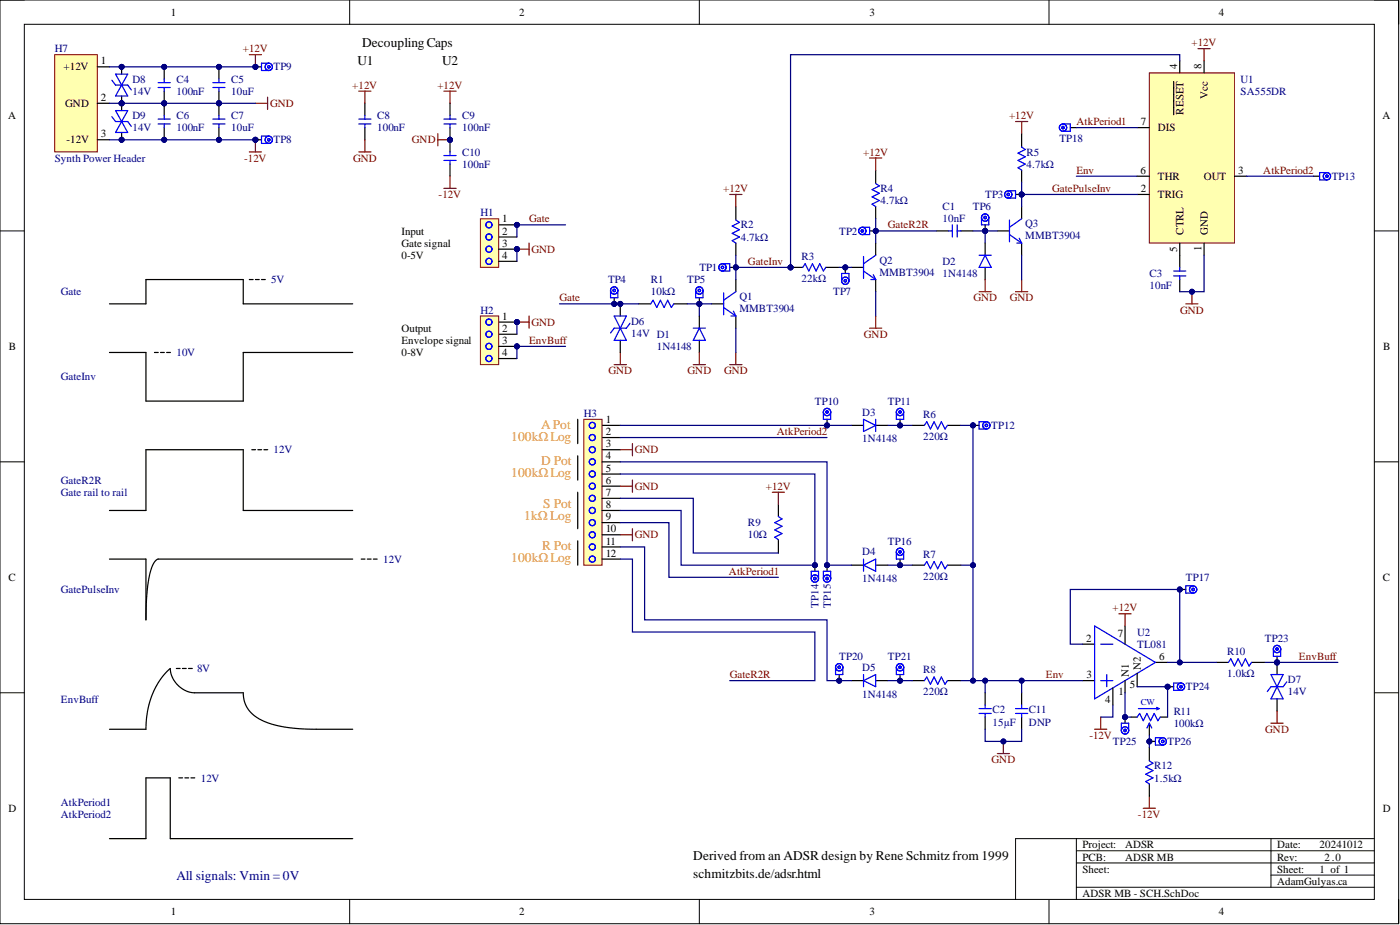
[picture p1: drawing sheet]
<svg xmlns="http://www.w3.org/2000/svg" width="292mm" height="193mm" viewBox="0 0 292 193" stroke-linecap="round" stroke-linejoin="round" font-family="sans-serif">
<defs><g id="words">
<g font-size="2.8">
<text x="75.5" y="9.8">DecouplingCaps</text>
<text x="74.6" y="13.6">U1</text>
<text x="92.3" y="13.6">U2</text>
<text x="144.6" y="179.4">Derived from an ADSR design by Rene Schmitz from 1999</text>
<text x="144.6" y="183.2">schmitzbits.de/adsr.html</text>
</g>
<g font-size="2.8" fill="#f90">
<text x="112.9" y="89.4">APot</text>
<text x="106.7" y="92">100kΩLog</text>
<text x="106.7" y="99.6">100kΩLog</text>
<text x="112.9" y="97">D Pot</text>
<text x="113.3" y="105.9">S Pot</text>
<text x="109.4" y="108.4">1kΩLog</text>
<text x="106.7" y="117.3">100kΩLog</text>
<text x="113.1" y="114.8">R Pot</text>
</g>
<text font-size="2.8" fill="#000080" x="36.8" y="183.5">All signals: Vmin = 0V</text>
<g font-size="2.3">
<text x="35.6" y="3.3">1</text>
<text x="108.4" y="3.3">2</text>
<text x="181.4" y="3.3">3</text>
<text x="254.3" y="3.3">4</text>
<text x="13.3" y="14.7">+12V</text>
<text x="21.1" y="13.4">1</text>
<text x="245.6" y="14.5" transform="rotate(-90 245.6 14.5)">4</text>
<text x="250.7" y="14.5" transform="rotate(-90 250.7 14.5)">8</text>
<text x="13.6" y="22.3">GND</text>
<text x="21.1" y="21">2</text>
<text x="246.9" y="23.9" transform="rotate(-90 246.9 23.9)">RESET</text>
<text x="252" y="20.6" transform="rotate(-90 252 20.6)">Vcc</text>
<text x="1.7" y="24.8">A</text>
<text x="13.9" y="29.9">-12V</text>
<text x="21.1" y="28.7">3</text>
<text x="238" y="26.1">7</text>
<text x="241.6" y="27.4">DIS</text>
<text x="288.4" y="24.8">A</text>
<text x="237.9" y="36.3">6</text>
<text x="238" y="40.1">2</text>
<text x="241.6" y="41.3">TRIG</text>
<text x="241.6" y="37.5">THR</text>
<text x="251.1" y="37.5">OUT</text>
<text x="258.3" y="36.3">3</text>
<text x="104.8" y="46.4">1</text>
<text x="83.7" y="48.9">Input</text>
<text x="83.7" y="51.5">Gate signal</text>
<text x="104.8" y="48.9">2</text>
<text x="104.8" y="51.5">3</text>
<text x="245.6" y="52.5" transform="rotate(-90 245.6 52.5)">5</text>
<text x="246.9" y="48.9" transform="rotate(-90 246.9 48.9)">CTRL</text>
<text x="250.7" y="52.3" transform="rotate(-90 250.7 52.3)">1</text>
<text x="252" y="48.9" transform="rotate(-90 252 48.9)">GND</text>
<text x="83.7" y="54">0-5V</text>
<text x="104.8" y="54">4</text>
<text x="83.7" y="69.2">Output</text>
<text x="83.7" y="71.8">Envelope signal</text>
<text x="104.8" y="66.7">1</text>
<text x="104.8" y="69.2">2</text>
<text x="104.8" y="71.8">3</text>
<text x="1.9" y="73">B</text>
<text x="83.7" y="74.3">0-8V</text>
<text x="104.8" y="74.3">4</text>
<text x="288.6" y="73">B</text>
<text x="126.4" y="88.2">1</text>
<text x="126.4" y="90.8">2</text>
<text x="126.4" y="93.3">3</text>
<text x="126.4" y="95.8">4</text>
<text x="126.4" y="98.4">5</text>
<text x="126.4" y="100.9">6</text>
<text x="126.4" y="103.5">7</text>
<text x="126.4" y="106">8</text>
<text x="126.4" y="108.5">9</text>
<text x="126.4" y="111.1">10</text>
<text x="126.4" y="113.6">11</text>
<text x="126.4" y="116.1">12</text>
<text x="1.8" y="121.2">C</text>
<text x="288.5" y="121.2">C</text>
<text x="226.6" y="133.9">2</text>
<text x="233.2" y="132.9">7</text>
<text x="241.8" y="137.7">6</text>
<text x="226.7" y="141.5">3</text>
<text x="235.5" y="141.2" transform="rotate(-90 235.5 141.2)">N1</text>
<text x="235.7" y="143.5">5</text>
<text x="238" y="139.7" transform="rotate(-90 238 139.7)">N2</text>
<text x="230.6" y="146.6">4</text>
<text x="233.4" y="145">1</text>
<text x="1.8" y="169.4">D</text>
<text x="288.5" y="169.4">D</text>
<text x="225.8" y="177">Project:</text>
<text x="225.8" y="179.5">PCB:</text>
<text x="234.7" y="177">ADSR</text>
<text x="234.7" y="179.5">ADSR MB</text>
<text x="266.4" y="177">Date:</text>
<text x="266.4" y="179.5">Rev:</text>
<text x="275.3" y="177">20241012</text>
<text x="276.3" y="179.5">2.0</text>
<text x="225.8" y="182.1">Sheet:</text>
<text x="266.4" y="182.1">Sheet:</text>
<text x="266.4" y="184.6">AdamGulyas.ca</text>
<text x="275.3" y="182.1">1 of 1</text>
<text x="35.6" y="190.9">1</text>
<text x="108.4" y="190.9">2</text>
<text x="181.4" y="190.9">3</text>
<text x="225.8" y="187.1">ADSR MB - SCH.SchDoc</text>
<text x="254.3" y="190.9">4</text>
</g>
<g font-size="2.3" fill="#000080">
<text x="11.4" y="10.9">H7</text>
<text x="27.7" y="17.2">D8</text>
<text x="36.8" y="17.2">C4</text>
<text x="48.2" y="17.2">C5</text>
<text x="57.1" y="14.7">TP9</text>
<text x="258.8" y="17.2">U1</text>
<text x="27.7" y="19.8">14V</text>
<text x="36.8" y="19.8">100nF</text>
<text x="48.2" y="19.8">10uF</text>
<text x="258.8" y="19.8">SA555DR</text>
<text x="27.7" y="24.8">D9</text>
<text x="27.7" y="27.4">14V</text>
<text x="36.8" y="24.8">C6</text>
<text x="36.8" y="27.4">100nF</text>
<text x="48.2" y="24.8">C7</text>
<text x="48.2" y="27.4">10uF</text>
<text x="57.1" y="29.9">TP8</text>
<text x="78.7" y="24.8">C8</text>
<text x="78.7" y="27.4">100nF</text>
<text x="96.4" y="24.8">C9</text>
<text x="96.4" y="27.4">100nF</text>
<text x="221" y="29.7">TP18</text>
<text x="11.4" y="33.7">Synth Power Header</text>
<text x="96.4" y="32.5">C10</text>
<text x="96.4" y="35">100nF</text>
<text x="214.2" y="32.5">R5</text>
<text x="214.2" y="35">4.7kΩ</text>
<text x="183.7" y="40.1">R4</text>
<text x="205.5" y="41.3">TP3</text>
<text x="277.9" y="37.5">TP13</text>
<text x="100.2" y="45.1">H1</text>
<text x="154.5" y="47.7">R2</text>
<text x="183.7" y="42.6">4.7kΩ</text>
<text x="196.7" y="43.9">C1</text>
<text x="196.7" y="46.4">10nF</text>
<text x="203" y="43.9">TP6</text>
<text x="213.9" y="47.4">Q3</text>
<text x="154.5" y="50.2">4.7kΩ</text>
<text x="175.1" y="48.9">TP2</text>
<text x="213.9" y="49.9">MMBT3904</text>
<text x="56.6" y="59.1">5V</text>
<text x="126.9" y="59.1">TP4</text>
<text x="135.8" y="59.1">R1</text>
<text x="143.4" y="59.1">TP5</text>
<text x="145.9" y="56.5">TP1</text>
<text x="167.2" y="54.3">R3</text>
<text x="167.2" y="58.8">22kΩ</text>
<text x="183.5" y="55">Q2</text>
<text x="183.5" y="57.6">MMBT3904</text>
<text x="196.7" y="55.3">D2</text>
<text x="196.7" y="57.8">1N4148</text>
<text x="239.8" y="57.8">C3</text>
<text x="12.7" y="61.6">Gate</text>
<text x="100.2" y="65.4">H2</text>
<text x="135.8" y="61.6">10kΩ</text>
<text x="154.3" y="62.6">Q1</text>
<text x="154.3" y="65.2">MMBT3904</text>
<text x="173.8" y="61.6">TP7</text>
<text x="239.8" y="60.3">10nF</text>
<text x="131.7" y="67.7">D6</text>
<text x="131.7" y="70.2">14V D1</text>
<text x="36.8" y="74.3">10V</text>
<text x="137" y="73">1N4148</text>
<text x="12.7" y="79.4">GateInv</text>
<text x="121.8" y="87">H3</text>
<text x="170" y="84.4">TP10</text>
<text x="179.9" y="86.7">D3</text>
<text x="185.2" y="84.4">TP11</text>
<text x="192.6" y="87.2">R6</text>
<text x="206.8" y="89.5">TP12</text>
<text x="57.1" y="94.6">12V</text>
<text x="179.9" y="92.3">1N4148</text>
<text x="192.6" y="91.8">220Ω</text>
<text x="12.7" y="100.9">GateR2R</text>
<text x="12.7" y="103.5">Gate rail to rail</text>
<text x="156.1" y="109.8">R9</text>
<text x="156.1" y="112.3">10Ω</text>
<text x="185.2" y="113.6">TP16</text>
<text x="79.9" y="117.4">12V</text>
<text x="179.9" y="115.9">D4</text>
<text x="192.6" y="116.4">R7</text>
<text x="12.7" y="123.7">GatePulseInv</text>
<text x="179.9" y="121.5">1N4148</text>
<text x="192.6" y="120.9">220Ω</text>
<text x="247.4" y="121.2">TP17</text>
<text x="170.8" y="126.8" transform="rotate(-90 170.8 126.8)">TP14</text>
<text x="173.3" y="126.8" transform="rotate(-90 173.3 126.8)">TP15</text>
<text x="175.1" y="137.7">TP20</text>
<text x="185.2" y="137.7">TP21</text>
<text x="237.3" y="132.6">U2</text>
<text x="237.3" y="135.1">TL081</text>
<text x="256" y="136.7">R10</text>
<text x="263.9" y="133.9">TP23</text>
<text x="41.1" y="140.2">8V</text>
<text x="179.9" y="140">D5</text>
<text x="192.6" y="140.5">R8</text>
<text x="256" y="141.2">1.0kΩ</text>
<text x="268.7" y="142.5">D7</text>
<text x="12.7" y="146.6">EnvBuff</text>
<text x="179.9" y="145.5">1N4148</text>
<text x="192.6" y="145">220Ω</text>
<text x="207.1" y="148.8">C2</text>
<text x="214.7" y="148.8">C11</text>
<text x="244.9" y="149.1">R11</text>
<text x="247.4" y="144">TP24</text>
<text x="268.7" y="145">14V</text>
<text x="207.1" y="151.4">15µF</text>
<text x="214.7" y="151.4">DNP</text>
<text x="232.2" y="155.4">TP25</text>
<text x="243.6" y="155.4">TP26</text>
<text x="244.9" y="151.6">100kΩ</text>
<text x="240.8" y="160.5">R12</text>
<text x="41.9" y="163">12V</text>
<text x="240.8" y="163">1.5kΩ</text>
<text x="12.7" y="168.1">AtkPeriod1</text>
<text x="12.7" y="170.6">AtkPeriod2</text>
</g>
<g font-size="2.3" fill="#800000">
<text x="50.7" y="10.9">+12V</text>
<text x="248.6" y="9.6">+12V</text>
<text x="56.3" y="22.3">GND</text>
<text x="73.5" y="18.5">+12V</text>
<text x="91.3" y="18.5">+12V</text>
<text x="85.9" y="29.9">GND</text>
<text x="210.5" y="24.8">+12V</text>
<text x="224.6" y="26.1">AtkPeriod1</text>
<text x="50.9" y="33.7">-12V</text>
<text x="73.7" y="33.7">GND</text>
<text x="180.1" y="32.5">+12V</text>
<text x="91.5" y="41.3">-12V</text>
<text x="150.9" y="40.1">+12V</text>
<text x="219.5" y="40.1">GatePulseInv</text>
<text x="224.6" y="36.3">Env</text>
<text x="263.6" y="36.3">AtkPeriod2</text>
<text x="110.4" y="46.4">Gate</text>
<text x="185.2" y="47.7">GateR2R</text>
<text x="110.9" y="52.7">GND</text>
<text x="156.1" y="55.3">GateInv</text>
<text x="116.7" y="62.9">Gate</text>
<text x="203.1" y="62.9">GND</text>
<text x="210.7" y="62.9">GND</text>
<text x="246.2" y="65.4">GND</text>
<text x="110.4" y="71.8">EnvBuff</text>
<text x="110.9" y="68">GND</text>
<text x="180.3" y="70.5">GND</text>
<text x="127" y="78.1">GND</text>
<text x="143.5" y="78.1">GND</text>
<text x="151.1" y="78.1">GND</text>
<text x="132.5" y="94.6">GND</text>
<text x="162.1" y="90.8">AtkPeriod2</text>
<text x="132.5" y="102.2">GND</text>
<text x="159.8" y="102.2">+12V</text>
<text x="132.5" y="112.3">GND</text>
<text x="152.1" y="119.9">AtkPeriod1</text>
<text x="232.1" y="127.5">+12V</text>
<text x="271" y="137.7">EnvBuff</text>
<text x="152.3" y="141.5">GateR2R</text>
<text x="218.2" y="141.5">Env</text>
<text x="227.3" y="154.2">-12V</text>
<text x="264" y="152.9">GND</text>
<text x="206.9" y="159.2">GND</text>
<text x="237.4" y="170.6">-12V</text>
</g>
<text font-size="1.9" fill="#00f" x="238" y="147.1">CW</text>
</g></defs>
<g fill="none" stroke="#000" stroke-width=".21">
<path d="M0 0h291.8v192.7h-291.8zM0 0h5.1M73 0v5.1M145.9 0v5.1M218.9 0v5.1M286.7 0h5.1v5.1M5.1 5.1h281.6v182.5h-281.6zM0 48.2h5.1M286.7 48.2h5.1M0 96.4h5.1M286.7 96.4h5.1M0 144.5h5.1"/>
<path d="M286.7 144.5h5.1M224.6 177.5h62.1M224.6 175v12.6M265.2 175v10.1M286.7 175h-74.8v12.6M73 187.6v5.1M145.9 187.6v5.1M218.9 187.6v5.1M224.6 180h62.1M224.6 185.1h62.1M265.2 182.6h21.5M291.8 187.6v5.1"/>
</g>
<path d="M153.5 43.1v2.8M153.5 50.7v2.5M153.5 58.3v2.6M133.2 63.4h2.6M140.6 63.4h2.8M145.9 65.9v2.6M145.9 71v2.5M148.4 63.4h2.6M153.5 65.9v2.6" fill="none" stroke="#000" stroke-width=".25"/>
<path d="M153.5 45.9l.8 .5-1.5 .8 1.5 .7-1.5 .8 1.5 .7-1.5 .8 .7 .5M135.8 63.4l.5-.8 .7 1.5 .8-1.5 .8 1.5 .7-1.5 .8 1.5 .5-.7M144.6 68.5h2.6M145.9 68.5l1.3 2.5h-2.6zM151 64.1l2.5 1.8M151 61.1v4.6M152.5 65.9h1M153 64.9l.5 1M153.5 60.9l-2.5 1.7" fill="none" stroke="#00f" stroke-width=".25"/>
<path d="M152.3 40.6h2.5M153.5 40.6v2.5M144.6 76.1h2.6M145.9 73.5v2.6M152.3 76.1h2.5M153.5 73.5v2.6" fill="none" stroke="#800000" stroke-width=".25"/>
<circle cx="153.5" cy="55.8" r=".51" fill="#000080"/>
<circle cx="153.5" cy="55.8" r=".51" fill="none" stroke="#000080" stroke-width=".21"/>
<circle cx="150.7" cy="55.8" r=".25" fill="none" stroke="#00f" stroke-width=".25"/>
<path d="M152.3 55.8h1.2" fill="none" stroke="#000" stroke-width=".25"/>
<circle cx="153.5" cy="55.8" r=".51" fill="#000080"/>
<circle cx="153.5" cy="55.8" r=".51" fill="none" stroke="#000080" stroke-width=".21"/>
<g fill="none" stroke="#00f" stroke-width=".25">
<path d="M150.7 55h1.6v1.5h-1.6"/>
<circle cx="150.7" cy="55.8" r=".76"/>
</g>
<circle cx="164.9" cy="55.8" r=".51" fill="#000080"/>
<circle cx="164.9" cy="55.8" r=".51" fill="none" stroke="#000080" stroke-width=".21"/>
<path d="M164.9 55.8h2.6M172.3 55.8h2.8" fill="none" stroke="#000" stroke-width=".25"/>
<circle cx="164.9" cy="55.8" r=".51" fill="#000080"/>
<circle cx="164.9" cy="55.8" r=".51" fill="none" stroke="#000080" stroke-width=".21"/>
<g fill="none" stroke="#00f" stroke-width=".25">
<path d="M182.7 38.3l.8 .5-1.6 .8 1.6 .7-1.6 .8 1.6 .7-1.6 .8 .8 .5M213.2 30.7l.7 .5-1.5 .7 1.5 .8-1.5 .8 1.5 .7-1.5 .8 .8 .5M167.5 55.8l.5-.8 .7 1.5 .8-1.5 .8 1.5 .7-1.5 .8 1.5 .5-.7M180.2 56.5l2.5 1.8M180.2 53.5v4.6M181.7 58.3h1M182.2 57.3l.5 1M182.7 53.2l-2.5 1.8M197.9 48.2h.8M198.7 46.9v2.5M199.7 46.9v2.5M199.7 48.2h.8"/>
<path d="M204.3 53.2h2.5M205.5 53.2l1.3 2.6h-2.5zM210.6 48.9l2.6 1.8M210.6 45.9v4.6M212.1 50.7h1.1M212.6 49.7l.6 1M213.2 45.6l-2.6 1.8"/>
</g>
<g fill="none" stroke="#000" stroke-width=".25">
<path d="M182.7 35.5v2.8M213.2 27.9v2.8M213.2 35.5v2.5M177.6 55.8h2.6M182.7 43.1v2.5M182.7 50.7v2.5M182.7 58.3v2.6M195.4 48.2h2.5M200.5 48.2h2.5M205.5 50.7v2.5M205.5 55.8v2.5M208.1 48.2h2.5"/>
<path d="M213.2 43.1v2.5M213.2 50.7v2.5"/>
</g>
<path d="M181.4 33h2.6M182.7 33v2.5M211.9 25.4h2.5M213.2 25.4v2.5M205.5 58.3v2.6M213.2 58.3v2.6M181.4 68.5h2.6M182.7 65.9v2.6M204.3 60.9h2.5M211.9 60.9h2.5" fill="none" stroke="#800000" stroke-width=".25"/>
<path d="M239.8 15.2h17.8v35.5h-17.8z" fill-rule="evenodd" fill="#ffffb0"/>
<path d="M239.8 15.2h17.8v35.5h-17.8z" fill="none" stroke="#800000" stroke-width=".21"/>
<path d="M244.9 17v6.9M246.1 12.7v2.5M251.2 12.7v2.5M237.3 36.8h2.5M237.3 26.6h2.5M257.6 36.8h2.5M237.3 40.6h2.5M246.1 50.7v2.5M251.2 50.7v2.5" fill="none" stroke="#000" stroke-width=".25"/>
<circle cx="182.7" cy="48.2" r=".51" fill="#000080"/>
<circle cx="182.7" cy="48.2" r=".51" fill="none" stroke="#000080" stroke-width=".21"/>
<g fill="none" stroke="#00f" stroke-width=".25">
<circle cx="179.9" cy="48.2" r=".25"/>
<circle cx="179.9" cy="48.2" r=".26"/>
</g>
<path d="M181.4 48.2h1.3" fill="none" stroke="#000" stroke-width=".25"/>
<circle cx="182.7" cy="48.2" r=".51" fill="#000080"/>
<circle cx="182.7" cy="48.2" r=".51" fill="none" stroke="#000080" stroke-width=".21"/>
<g fill="none" stroke="#00f" stroke-width=".25">
<path d="M179.9 47.4h1.5v1.5h-1.5"/>
<circle cx="179.9" cy="48.2" r=".76"/>
</g>
<circle cx="213.2" cy="40.6" r=".51" fill="#000080"/>
<circle cx="213.2" cy="40.6" r=".51" fill="none" stroke="#000080" stroke-width=".21"/>
<g fill="none" stroke="#00f" stroke-width=".25">
<circle cx="210.4" cy="40.6" r=".25"/>
<circle cx="210.4" cy="40.6" r=".26"/>
</g>
<path d="M211.9 40.6h1.3" fill="none" stroke="#000" stroke-width=".25"/>
<circle cx="213.2" cy="40.6" r=".51" fill="#000080"/>
<circle cx="213.2" cy="40.6" r=".51" fill="none" stroke="#000080" stroke-width=".21"/>
<g fill="none" stroke="#00f" stroke-width=".25">
<path d="M210.4 39.8h1.5v1.5h-1.5"/>
<circle cx="210.4" cy="40.6" r=".76"/>
</g>
<circle cx="205.5" cy="48.2" r=".51" fill="#000080"/>
<circle cx="205.5" cy="48.2" r=".51" fill="none" stroke="#000080" stroke-width=".21"/>
<g fill="none" stroke="#00f" stroke-width=".25">
<circle cx="205.5" cy="45.4" r=".25"/>
<circle cx="205.5" cy="45.4" r=".26"/>
</g>
<path d="M205.5 46.9v1.3" fill="none" stroke="#000" stroke-width=".25"/>
<circle cx="205.5" cy="48.2" r=".51" fill="#000080"/>
<circle cx="205.5" cy="48.2" r=".51" fill="none" stroke="#000080" stroke-width=".21"/>
<g fill="none" stroke="#00f" stroke-width=".25">
<path d="M204.8 45.4v1.5h1.5v-1.5"/>
<circle cx="205.5" cy="45.4" r=".76"/>
</g>
<circle cx="176.4" cy="55.8" r=".51" fill="#000080"/>
<circle cx="176.4" cy="55.8" r=".51" fill="none" stroke="#000080" stroke-width=".21"/>
<g fill="none" stroke="#00f" stroke-width=".25">
<circle cx="176.4" cy="58.6" r=".25"/>
<circle cx="176.4" cy="58.6" r=".26"/>
</g>
<path d="M176.4 55.8v1.2" fill="none" stroke="#000" stroke-width=".25"/>
<circle cx="176.4" cy="55.8" r=".51" fill="#000080"/>
<circle cx="176.4" cy="55.8" r=".51" fill="none" stroke="#000080" stroke-width=".21"/>
<g fill="none" stroke="#00f" stroke-width=".25">
<path d="M175.6 58.6v-1.6h1.5v1.6"/>
<circle cx="176.4" cy="58.6" r=".76"/>
</g>
<circle cx="145.9" cy="63.4" r=".51" fill="#000080"/>
<circle cx="145.9" cy="63.4" r=".51" fill="none" stroke="#000080" stroke-width=".21"/>
<circle cx="145.9" cy="60.6" r=".25" fill="none" stroke="#00f" stroke-width=".25"/>
<path d="M145.9 62.1v1.3" fill="none" stroke="#000" stroke-width=".25"/>
<circle cx="145.9" cy="63.4" r=".51" fill="#000080"/>
<circle cx="145.9" cy="63.4" r=".51" fill="none" stroke="#000080" stroke-width=".21"/>
<g fill="none" stroke="#00f" stroke-width=".25">
<path d="M145.2 60.6v1.5h1.5v-1.5"/>
<circle cx="145.9" cy="60.6" r=".76"/>
</g>
<circle cx="128.1" cy="63.4" r=".51" fill="#000080"/>
<circle cx="128.1" cy="63.4" r=".51" fill="none" stroke="#000080" stroke-width=".21"/>
<circle cx="128.1" cy="60.6" r=".25" fill="none" stroke="#00f" stroke-width=".25"/>
<path d="M128.1 62.1v1.3" fill="none" stroke="#000" stroke-width=".25"/>
<circle cx="128.1" cy="63.4" r=".51" fill="#000080"/>
<circle cx="128.1" cy="63.4" r=".51" fill="none" stroke="#000080" stroke-width=".21"/>
<g fill="none" stroke="#00f" stroke-width=".25">
<path d="M244.9 57.6h2.5M244.9 56.5h2.5M246.1 55.8v.7M246.1 57.6v.7M127.4 60.6v1.5h1.5v-1.5"/>
<circle cx="128.1" cy="60.6" r=".76"/>
</g>
<path d="M250 10.1h2.5M251.2 10.1v2.6M247.4 63.4h2.6M248.7 60.9v2.5" fill="none" stroke="#800000" stroke-width=".25"/>
<path d="M246.1 53.2v2.6M246.1 58.3v2.6" fill="none" stroke="#000" stroke-width=".25"/>
<circle cx="248.7" cy="60.9" r=".51" fill="#000080"/>
<circle cx="248.7" cy="60.9" r=".51" fill="none" stroke="#000080" stroke-width=".21"/>
<g fill="none" stroke="#000" stroke-width=".25">
<path d="M177.6 88.7h2.6M182.7 88.7h2.5M190.3 88.7h2.6M197.7 88.7h2.8M177.6 117.9h2.6M182.7 117.9h2.5M190.3 117.9h2.6M197.7 117.9h2.8M225.8 134.4h2.6M234.7 130.6v3.8M241.1 138.2h2.5M253.8 138.2h2.5"/>
<path d="M261.1 138.2h2.8M177.6 142h2.6M182.7 142h2.5M190.3 142h2.6M197.7 142h2.8M205.5 144.5v2.6M205.5 149.6v2.5M225.8 142h2.6M232.2 143.5v3.6M234.7 142v2.5M237.3 140.5v2.8"/>
</g>
<g fill="none" stroke="#00f" stroke-width=".25">
<path d="M180.2 87.5l2.5 1.2-2.5 1.3zM182.7 87.5v2.5M192.9 88.7l.5-.7 .7 1.5 .8-1.5 .7 1.5 .8-1.5 .8 1.5 .5-.8M180.2 116.6v2.6M180.2 117.9l2.5-1.3v2.6zM192.9 117.9l.5-.8 .7 1.6 .8-1.6 .7 1.6 .8-1.6 .8 1.6 .5-.8M228.4 130.6l12.7 7.6-12.7 7.6zM229.7 134.4h2.5M256.3 138.2l.5-.8 .8 1.5 .7-1.5 .8 1.5 .7-1.5 .8 1.5 .5-.7M180.2 140.7v2.6M180.2 142l2.5-1.3v2.6zM192.9 142l.5-.8 .7 1.6 .8-1.6 .7 1.6 .8-1.6 .8 1.6 .5-.8"/>
<path d="M204.3 148.8h2.5M204.3 147.8h2.5M205.5 147.1v.7M205.5 148.8v.8M229.7 142h2.5M230.9 140.7v2.6"/>
</g>
<path d="M233.5 128h2.5M234.7 128v2.6M208.1 157.2h2.5M209.4 154.7v2.5M228.4 152.1h2.5M229.7 149.6v2.5M265.2 150.9h2.5M266.4 148.3v2.6" fill="none" stroke="#800000" stroke-width=".25"/>
<circle cx="209.4" cy="154.7" r=".51" fill="#000080"/>
<circle cx="209.4" cy="154.7" r=".51" fill="none" stroke="#000080" stroke-width=".21"/>
<path d="M162.4 105.2v2.6M162.4 112.6v2.8M236 149.6h1.3M239.8 150.9v2.5M239.8 155.9v2.8M242.1 149.6h1.5M239.8 163.5v2.6" fill="none" stroke="#000" stroke-width=".25"/>
<path d="M162.4 107.8l.8 .5-1.6 .7 1.6 .8-1.6 .8 1.6 .7-1.6 .8 .8 .5M237.3 149.6l.5-.8 .7 1.6 .8-1.6 .8 1.6 .7-1.6 .8 1.6 .5-.8M237.5 147.8h4.3M239.3 151.9l.5-1 .5 1M239.8 158.7l.8 .5-1.6 .8 1.6 .8-1.6 .7 1.6 .8-1.6 .7 .8 .5M241.3 147.6l.5 .2M241.8 147.8l-.5 .3" fill="none" stroke="#00f" stroke-width=".25"/>
<path d="M161.1 102.7h2.6M162.4 102.7v2.5M238.5 168.6h2.6M239.8 166.1v2.5" fill="none" stroke="#800000" stroke-width=".25"/>
<circle cx="266.4" cy="138.2" r=".51" fill="#000080"/>
<circle cx="266.4" cy="138.2" r=".51" fill="none" stroke="#000080" stroke-width=".21"/>
<path d="M266.4 138.2v2.5M266.4 145.8v2.5" fill="none" stroke="#000" stroke-width=".25"/>
<circle cx="266.4" cy="138.2" r=".51" fill="#000080"/>
<circle cx="266.4" cy="138.2" r=".51" fill="none" stroke="#000080" stroke-width=".21"/>
<path d="M265.2 140.7h2.5l-2.5 5.1h2.5zM268.5 142.2l-.8 1.1h-2.5l-.8 1" fill="none" stroke="#00f" stroke-width=".25"/>
<path d="M128.1 76.1h2.6M129.4 73.5v2.6" fill="none" stroke="#800000" stroke-width=".25"/>
<circle cx="129.4" cy="63.4" r=".51" fill="#000080"/>
<circle cx="129.4" cy="63.4" r=".51" fill="none" stroke="#000080" stroke-width=".21"/>
<path d="M129.4 63.4v2.5M129.4 71v2.5" fill="none" stroke="#000" stroke-width=".25"/>
<circle cx="129.4" cy="63.4" r=".51" fill="#000080"/>
<circle cx="129.4" cy="63.4" r=".51" fill="none" stroke="#000080" stroke-width=".21"/>
<path d="M128.1 65.9h2.6l-2.6 5.1h2.6zM131.4 67.4l-.7 1.1h-2.6l-.7 1" fill="none" stroke="#00f" stroke-width=".25"/>
<path d="M11.4 11.4h8.9v20.3h-8.9z" fill-rule="evenodd" fill="#ffffb0"/>
<path d="M11.4 11.4h8.9v20.3h-8.9z" fill="none" stroke="#800000" stroke-width=".21"/>
<path d="M20.3 13.9h2.5M20.3 21.6h2.5M20.3 29.2h2.5" fill="none" stroke="#000" stroke-width=".25"/>
<circle cx="25.4" cy="21.6" r=".51" fill="#000080"/>
<circle cx="25.4" cy="21.6" r=".51" fill="none" stroke="#000080" stroke-width=".21"/>
<circle cx="25.4" cy="13.9" r=".51" fill="#000080"/>
<circle cx="25.4" cy="13.9" r=".51" fill="none" stroke="#000080" stroke-width=".21"/>
<path d="M25.4 20v1.6" fill="none" stroke="#000" stroke-width=".25"/>
<circle cx="25.4" cy="21.6" r=".51" fill="#000080"/>
<circle cx="25.4" cy="21.6" r=".51" fill="none" stroke="#000080" stroke-width=".21"/>
<path d="M25.4 13.9v1.6" fill="none" stroke="#000" stroke-width=".25"/>
<circle cx="25.4" cy="13.9" r=".51" fill="#000080"/>
<circle cx="25.4" cy="13.9" r=".51" fill="none" stroke="#000080" stroke-width=".21"/>
<path d="M23.3 16.7l.8 1h2.5l.8 1.1M24.1 15.5l2.5 4.5h-2.5l2.5-4.5z" fill="none" stroke="#00f" stroke-width=".25"/>
<circle cx="25.4" cy="29.2" r=".51" fill="#000080"/>
<circle cx="25.4" cy="29.2" r=".51" fill="none" stroke="#000080" stroke-width=".21"/>
<circle cx="25.4" cy="21.6" r=".51" fill="#000080"/>
<circle cx="25.4" cy="21.6" r=".51" fill="none" stroke="#000080" stroke-width=".21"/>
<path d="M25.4 27.6v1.6" fill="none" stroke="#000" stroke-width=".25"/>
<circle cx="25.4" cy="29.2" r=".51" fill="#000080"/>
<circle cx="25.4" cy="29.2" r=".51" fill="none" stroke="#000080" stroke-width=".21"/>
<path d="M25.4 21.6v1.5" fill="none" stroke="#000" stroke-width=".25"/>
<circle cx="25.4" cy="21.6" r=".51" fill="#000080"/>
<circle cx="25.4" cy="21.6" r=".51" fill="none" stroke="#000080" stroke-width=".21"/>
<path d="M23.3 24.3l.8 1.1h2.5l.8 1M24.1 23.1l2.5 4.5h-2.5l2.5-4.5z" fill="none" stroke="#00f" stroke-width=".25"/>
<path d="M52 11.4h2.6M53.3 11.4v2.5M53.3 21.6h2.5M55.8 20.3v2.5" fill="none" stroke="#800000" stroke-width=".25"/>
<circle cx="53.3" cy="13.9" r=".51" fill="#000080"/>
<circle cx="53.3" cy="13.9" r=".51" fill="none" stroke="#000080" stroke-width=".21"/>
<path d="M52 31.7h2.6M53.3 29.2v2.5" fill="none" stroke="#800000" stroke-width=".25"/>
<circle cx="53.3" cy="29.2" r=".51" fill="#000080"/>
<circle cx="53.3" cy="29.2" r=".51" fill="none" stroke="#000080" stroke-width=".21"/>
<circle cx="34.3" cy="21.6" r=".51" fill="#000080"/>
<circle cx="34.3" cy="21.6" r=".51" fill="none" stroke="#000080" stroke-width=".21"/>
<circle cx="34.3" cy="13.9" r=".51" fill="#000080"/>
<circle cx="34.3" cy="13.9" r=".51" fill="none" stroke="#000080" stroke-width=".21"/>
<path d="M34.3 19v2.6" fill="none" stroke="#000" stroke-width=".25"/>
<circle cx="34.3" cy="21.6" r=".51" fill="#000080"/>
<circle cx="34.3" cy="21.6" r=".51" fill="none" stroke="#000080" stroke-width=".21"/>
<path d="M34.3 13.9v2.6" fill="none" stroke="#000" stroke-width=".25"/>
<circle cx="34.3" cy="13.9" r=".51" fill="#000080"/>
<circle cx="34.3" cy="13.9" r=".51" fill="none" stroke="#000080" stroke-width=".21"/>
<path d="M33 18.3h2.5M33 17.2h2.5M34.3 16.5v.7M34.3 18.3v.7" fill="none" stroke="#00f" stroke-width=".25"/>
<circle cx="34.3" cy="29.2" r=".51" fill="#000080"/>
<circle cx="34.3" cy="29.2" r=".51" fill="none" stroke="#000080" stroke-width=".21"/>
<circle cx="34.3" cy="21.6" r=".51" fill="#000080"/>
<circle cx="34.3" cy="21.6" r=".51" fill="none" stroke="#000080" stroke-width=".21"/>
<path d="M34.3 26.6v2.6" fill="none" stroke="#000" stroke-width=".25"/>
<circle cx="34.3" cy="29.2" r=".51" fill="#000080"/>
<circle cx="34.3" cy="29.2" r=".51" fill="none" stroke="#000080" stroke-width=".21"/>
<path d="M34.3 21.6v2.5" fill="none" stroke="#000" stroke-width=".25"/>
<circle cx="34.3" cy="21.6" r=".51" fill="#000080"/>
<circle cx="34.3" cy="21.6" r=".51" fill="none" stroke="#000080" stroke-width=".21"/>
<path d="M33 25.9h2.5M33 24.8h2.5M34.3 24.1v.7M34.3 25.9v.7" fill="none" stroke="#00f" stroke-width=".25"/>
<circle cx="45.7" cy="21.6" r=".51" fill="#000080"/>
<circle cx="45.7" cy="21.6" r=".51" fill="none" stroke="#000080" stroke-width=".21"/>
<circle cx="45.7" cy="13.9" r=".51" fill="#000080"/>
<circle cx="45.7" cy="13.9" r=".51" fill="none" stroke="#000080" stroke-width=".21"/>
<path d="M45.7 19v2.6" fill="none" stroke="#000" stroke-width=".25"/>
<circle cx="45.7" cy="21.6" r=".51" fill="#000080"/>
<circle cx="45.7" cy="21.6" r=".51" fill="none" stroke="#000080" stroke-width=".21"/>
<path d="M45.7 13.9v2.6" fill="none" stroke="#000" stroke-width=".25"/>
<circle cx="45.7" cy="13.9" r=".51" fill="#000080"/>
<circle cx="45.7" cy="13.9" r=".51" fill="none" stroke="#000080" stroke-width=".21"/>
<path d="M44.4 18.3h2.5M44.4 17.2h2.5M45.7 16.5v.7M45.7 18.3v.7" fill="none" stroke="#00f" stroke-width=".25"/>
<circle cx="45.7" cy="29.2" r=".51" fill="#000080"/>
<circle cx="45.7" cy="29.2" r=".51" fill="none" stroke="#000080" stroke-width=".21"/>
<circle cx="45.7" cy="21.6" r=".51" fill="#000080"/>
<circle cx="45.7" cy="21.6" r=".51" fill="none" stroke="#000080" stroke-width=".21"/>
<path d="M45.7 26.6v2.6" fill="none" stroke="#000" stroke-width=".25"/>
<circle cx="45.7" cy="29.2" r=".51" fill="#000080"/>
<circle cx="45.7" cy="29.2" r=".51" fill="none" stroke="#000080" stroke-width=".21"/>
<path d="M45.7 21.6v2.5" fill="none" stroke="#000" stroke-width=".25"/>
<circle cx="45.7" cy="21.6" r=".51" fill="#000080"/>
<circle cx="45.7" cy="21.6" r=".51" fill="none" stroke="#000080" stroke-width=".21"/>
<path d="M44.4 25.9h2.5M44.4 24.8h2.5M45.7 24.1v.7M45.7 25.9v.7M74.9 25.9h2.5M74.9 24.8h2.5M76.1 24.1v.7M76.1 25.9v.7" fill="none" stroke="#00f" stroke-width=".25"/>
<path d="M76.1 21.6v2.5M76.1 26.6v2.6" fill="none" stroke="#000" stroke-width=".25"/>
<circle cx="93.9" cy="29.2" r=".51" fill="#000080"/>
<circle cx="93.9" cy="29.2" r=".51" fill="none" stroke="#000080" stroke-width=".21"/>
<path d="M93.9 26.6v2.6" fill="none" stroke="#000" stroke-width=".25"/>
<circle cx="93.9" cy="29.2" r=".51" fill="#000080"/>
<circle cx="93.9" cy="29.2" r=".51" fill="none" stroke="#000080" stroke-width=".21"/>
<path d="M93.9 21.6v2.5" fill="none" stroke="#000" stroke-width=".25"/>
<path d="M92.6 25.9h2.6M92.6 24.8h2.6M93.9 24.1v.7M93.9 25.9v.7" fill="none" stroke="#00f" stroke-width=".25"/>
<circle cx="93.9" cy="29.2" r=".51" fill="#000080"/>
<circle cx="93.9" cy="29.2" r=".51" fill="none" stroke="#000080" stroke-width=".21"/>
<path d="M93.9 29.2v2.5M93.9 34.2v2.6" fill="none" stroke="#000" stroke-width=".25"/>
<circle cx="93.9" cy="29.2" r=".51" fill="#000080"/>
<circle cx="93.9" cy="29.2" r=".51" fill="none" stroke="#000080" stroke-width=".21"/>
<path d="M92.6 33.5h2.6M92.6 32.5h2.6M93.9 31.7v.8M93.9 33.5v.7" fill="none" stroke="#00f" stroke-width=".25"/>
<path d="M74.9 19h2.5M76.1 19v2.6M92.6 19h2.6M93.9 19v2.6M74.9 31.7h2.5M76.1 29.2v2.5M91.4 27.9v2.5M91.4 29.2h2.5M92.6 39.3h2.6M93.9 36.8v2.5" fill="none" stroke="#800000" stroke-width=".25"/>
<circle cx="93.9" cy="29.2" r=".51" fill="#000080"/>
<circle cx="93.9" cy="29.2" r=".51" fill="none" stroke="#000080" stroke-width=".21"/>
<g fill="none" stroke="#00f" stroke-width=".25">
<path d="M221.8 25.9h1.5v1.5h-1.5M276.9 36h-1.6v1.5h1.6"/>
<circle cx="221.8" cy="26.6" r=".76"/>
<circle cx="221.8" cy="26.6" r=".25"/>
<circle cx="221.8" cy="26.6" r=".26"/>
<circle cx="276.9" cy="36.8" r=".76"/>
<circle cx="276.9" cy="36.8" r=".25"/>
<circle cx="276.9" cy="36.8" r=".26"/>
</g>
<path d="M223.3 26.6h1.3M274.1 36.8h1.2" fill="none" stroke="#000" stroke-width=".25"/>
<circle cx="203" cy="88.7" r=".51" fill="#000080"/>
<circle cx="203" cy="88.7" r=".51" fill="none" stroke="#000080" stroke-width=".21"/>
<g fill="none" stroke="#00f" stroke-width=".25">
<circle cx="205.8" cy="88.7" r=".25"/>
<circle cx="205.8" cy="88.7" r=".26"/>
</g>
<path d="M203 88.7h1.3" fill="none" stroke="#000" stroke-width=".25"/>
<circle cx="203" cy="88.7" r=".51" fill="#000080"/>
<circle cx="203" cy="88.7" r=".51" fill="none" stroke="#000080" stroke-width=".21"/>
<g fill="none" stroke="#00f" stroke-width=".25">
<path d="M205.8 88h-1.5v1.5h1.5"/>
<circle cx="205.8" cy="88.7" r=".76"/>
</g>
<circle cx="246.1" cy="123" r=".51" fill="#000080"/>
<circle cx="246.1" cy="123" r=".51" fill="none" stroke="#000080" stroke-width=".21"/>
<g fill="none" stroke="#00f" stroke-width=".25">
<circle cx="248.9" cy="123" r=".25"/>
<circle cx="248.9" cy="123" r=".26"/>
</g>
<path d="M246.1 123h1.3" fill="none" stroke="#000" stroke-width=".25"/>
<circle cx="246.1" cy="123" r=".51" fill="#000080"/>
<circle cx="246.1" cy="123" r=".51" fill="none" stroke="#000080" stroke-width=".21"/>
<g fill="none" stroke="#00f" stroke-width=".25">
<path d="M248.9 122.2h-1.5v1.5h1.5"/>
<circle cx="248.9" cy="123" r=".76"/>
</g>
<circle cx="53.3" cy="29.2" r=".51" fill="#000080"/>
<circle cx="53.3" cy="29.2" r=".51" fill="none" stroke="#000080" stroke-width=".21"/>
<circle cx="56.1" cy="29.2" r=".25" fill="none" stroke="#00f" stroke-width=".25"/>
<path d="M53.3 29.2h1.3" fill="none" stroke="#000" stroke-width=".25"/>
<circle cx="53.3" cy="29.2" r=".51" fill="#000080"/>
<circle cx="53.3" cy="29.2" r=".51" fill="none" stroke="#000080" stroke-width=".21"/>
<g fill="none" stroke="#00f" stroke-width=".25">
<path d="M56.1 28.4h-1.5v1.5h1.5"/>
<circle cx="56.1" cy="29.2" r=".76"/>
</g>
<circle cx="53.3" cy="13.9" r=".51" fill="#000080"/>
<circle cx="53.3" cy="13.9" r=".51" fill="none" stroke="#000080" stroke-width=".21"/>
<circle cx="56.1" cy="13.9" r=".25" fill="none" stroke="#00f" stroke-width=".25"/>
<path d="M53.3 13.9h1.3" fill="none" stroke="#000" stroke-width=".25"/>
<circle cx="53.3" cy="13.9" r=".51" fill="#000080"/>
<circle cx="53.3" cy="13.9" r=".51" fill="none" stroke="#000080" stroke-width=".21"/>
<g fill="none" stroke="#00f" stroke-width=".25">
<path d="M56.1 13.2h-1.5v1.5h1.5"/>
<circle cx="56.1" cy="13.9" r=".76"/>
</g>
<circle cx="172.6" cy="88.7" r=".51" fill="#000080"/>
<circle cx="172.6" cy="88.7" r=".51" fill="none" stroke="#000080" stroke-width=".21"/>
<circle cx="172.6" cy="86" r=".25" fill="none" stroke="#00f" stroke-width=".25"/>
<path d="M172.6 87.5v1.2" fill="none" stroke="#000" stroke-width=".25"/>
<circle cx="172.6" cy="88.7" r=".51" fill="#000080"/>
<circle cx="172.6" cy="88.7" r=".51" fill="none" stroke="#000080" stroke-width=".21"/>
<g fill="none" stroke="#00f" stroke-width=".25">
<path d="M171.8 86v1.5h1.5v-1.5"/>
<circle cx="172.6" cy="86" r=".76"/>
</g>
<circle cx="187.8" cy="88.7" r=".51" fill="#000080"/>
<circle cx="187.8" cy="88.7" r=".51" fill="none" stroke="#000080" stroke-width=".21"/>
<g fill="none" stroke="#00f" stroke-width=".25">
<circle cx="187.8" cy="86" r=".25"/>
<circle cx="187.8" cy="86" r=".26"/>
</g>
<path d="M187.8 87.5v1.2" fill="none" stroke="#000" stroke-width=".25"/>
<circle cx="187.8" cy="88.7" r=".51" fill="#000080"/>
<circle cx="187.8" cy="88.7" r=".51" fill="none" stroke="#000080" stroke-width=".21"/>
<g fill="none" stroke="#00f" stroke-width=".25">
<path d="M187 86v1.5h1.5v-1.5"/>
<circle cx="187.8" cy="86" r=".76"/>
</g>
<circle cx="170" cy="117.9" r=".51" fill="#000080"/>
<circle cx="170" cy="117.9" r=".51" fill="none" stroke="#000080" stroke-width=".21"/>
<circle cx="170" cy="120.7" r=".25" fill="none" stroke="#00f" stroke-width=".25"/>
<path d="M170 117.9v1.3" fill="none" stroke="#000" stroke-width=".25"/>
<circle cx="170" cy="117.9" r=".51" fill="#000080"/>
<circle cx="170" cy="117.9" r=".51" fill="none" stroke="#000080" stroke-width=".21"/>
<g fill="none" stroke="#00f" stroke-width=".25">
<path d="M169.3 120.7v-1.5h1.5v1.5"/>
<circle cx="170" cy="120.7" r=".76"/>
</g>
<circle cx="172.6" cy="117.9" r=".51" fill="#000080"/>
<circle cx="172.6" cy="117.9" r=".51" fill="none" stroke="#000080" stroke-width=".21"/>
<circle cx="172.6" cy="120.7" r=".25" fill="none" stroke="#00f" stroke-width=".25"/>
<path d="M172.6 117.9v1.3" fill="none" stroke="#000" stroke-width=".25"/>
<circle cx="172.6" cy="117.9" r=".51" fill="#000080"/>
<circle cx="172.6" cy="117.9" r=".51" fill="none" stroke="#000080" stroke-width=".21"/>
<g fill="none" stroke="#00f" stroke-width=".25">
<path d="M171.8 120.7v-1.5h1.5v1.5"/>
<circle cx="172.6" cy="120.7" r=".76"/>
</g>
<circle cx="187.8" cy="117.9" r=".51" fill="#000080"/>
<circle cx="187.8" cy="117.9" r=".51" fill="none" stroke="#000080" stroke-width=".21"/>
<g fill="none" stroke="#00f" stroke-width=".25">
<circle cx="187.8" cy="115.1" r=".25"/>
<circle cx="187.8" cy="115.1" r=".26"/>
</g>
<path d="M187.8 116.6v1.3" fill="none" stroke="#000" stroke-width=".25"/>
<circle cx="187.8" cy="117.9" r=".51" fill="#000080"/>
<circle cx="187.8" cy="117.9" r=".51" fill="none" stroke="#000080" stroke-width=".21"/>
<g fill="none" stroke="#00f" stroke-width=".25">
<path d="M187 115.1v1.5h1.5v-1.5"/>
<circle cx="187.8" cy="115.1" r=".76"/>
</g>
<circle cx="175.1" cy="142" r=".51" fill="#000080"/>
<circle cx="175.1" cy="142" r=".51" fill="none" stroke="#000080" stroke-width=".21"/>
<g fill="none" stroke="#00f" stroke-width=".25">
<circle cx="175.1" cy="139.2" r=".25"/>
<circle cx="175.1" cy="139.2" r=".26"/>
</g>
<path d="M175.1 140.7v1.3" fill="none" stroke="#000" stroke-width=".25"/>
<circle cx="175.1" cy="142" r=".51" fill="#000080"/>
<circle cx="175.1" cy="142" r=".51" fill="none" stroke="#000080" stroke-width=".21"/>
<g fill="none" stroke="#00f" stroke-width=".25">
<path d="M174.3 139.2v1.5h1.6v-1.5"/>
<circle cx="175.1" cy="139.2" r=".76"/>
</g>
<circle cx="187.8" cy="142" r=".51" fill="#000080"/>
<circle cx="187.8" cy="142" r=".51" fill="none" stroke="#000080" stroke-width=".21"/>
<g fill="none" stroke="#00f" stroke-width=".25">
<circle cx="187.8" cy="139.2" r=".25"/>
<circle cx="187.8" cy="139.2" r=".26"/>
</g>
<path d="M187.8 140.7v1.3" fill="none" stroke="#000" stroke-width=".25"/>
<circle cx="187.8" cy="142" r=".51" fill="#000080"/>
<circle cx="187.8" cy="142" r=".51" fill="none" stroke="#000080" stroke-width=".21"/>
<g fill="none" stroke="#00f" stroke-width=".25">
<path d="M187 139.2v1.5h1.5v-1.5"/>
<circle cx="187.8" cy="139.2" r=".76"/>
</g>
<circle cx="234.7" cy="149.6" r=".51" fill="#000080"/>
<circle cx="234.7" cy="149.6" r=".51" fill="none" stroke="#000080" stroke-width=".21"/>
<g fill="none" stroke="#00f" stroke-width=".25">
<circle cx="234.7" cy="152.4" r=".25"/>
<circle cx="234.7" cy="152.4" r=".26"/>
</g>
<path d="M234.7 149.6v1.3" fill="none" stroke="#000" stroke-width=".25"/>
<circle cx="234.7" cy="149.6" r=".51" fill="#000080"/>
<circle cx="234.7" cy="149.6" r=".51" fill="none" stroke="#000080" stroke-width=".21"/>
<g fill="none" stroke="#00f" stroke-width=".25">
<path d="M234 152.4v-1.5h1.5v1.5"/>
<circle cx="234.7" cy="152.4" r=".76"/>
</g>
<circle cx="243.6" cy="143.3" r=".51" fill="#000080"/>
<circle cx="243.6" cy="143.3" r=".51" fill="none" stroke="#000080" stroke-width=".21"/>
<g fill="none" stroke="#00f" stroke-width=".25">
<circle cx="246.4" cy="143.3" r=".25"/>
<circle cx="246.4" cy="143.3" r=".26"/>
</g>
<path d="M243.6 143.3h1.3" fill="none" stroke="#000" stroke-width=".25"/>
<circle cx="243.6" cy="143.3" r=".51" fill="#000080"/>
<circle cx="243.6" cy="143.3" r=".51" fill="none" stroke="#000080" stroke-width=".21"/>
<g fill="none" stroke="#00f" stroke-width=".25">
<path d="M246.4 142.5h-1.5v1.5h1.5"/>
<circle cx="246.4" cy="143.3" r=".76"/>
</g>
<circle cx="239.8" cy="154.7" r=".51" fill="#000080"/>
<circle cx="239.8" cy="154.7" r=".51" fill="none" stroke="#000080" stroke-width=".21"/>
<g fill="none" stroke="#00f" stroke-width=".25">
<circle cx="242.6" cy="154.7" r=".25"/>
<circle cx="242.6" cy="154.7" r=".26"/>
</g>
<path d="M239.8 154.7h1.3" fill="none" stroke="#000" stroke-width=".25"/>
<circle cx="239.8" cy="154.7" r=".51" fill="#000080"/>
<circle cx="239.8" cy="154.7" r=".51" fill="none" stroke="#000080" stroke-width=".21"/>
<g fill="none" stroke="#00f" stroke-width=".25">
<path d="M242.6 153.9h-1.5v1.5h1.5"/>
<circle cx="242.6" cy="154.7" r=".76"/>
</g>
<circle cx="266.4" cy="138.2" r=".51" fill="#000080"/>
<circle cx="266.4" cy="138.2" r=".51" fill="none" stroke="#000080" stroke-width=".21"/>
<g fill="none" stroke="#00f" stroke-width=".25">
<circle cx="266.4" cy="135.4" r=".25"/>
<circle cx="266.4" cy="135.4" r=".26"/>
</g>
<path d="M266.4 136.9v1.3" fill="none" stroke="#000" stroke-width=".25"/>
<circle cx="266.4" cy="138.2" r=".51" fill="#000080"/>
<circle cx="266.4" cy="138.2" r=".51" fill="none" stroke="#000080" stroke-width=".21"/>
<g fill="none" stroke="#00f" stroke-width=".25">
<path d="M265.7 135.4v1.5h1.5v-1.5"/>
<circle cx="266.4" cy="135.4" r=".76"/>
</g>
<path d="M125.6 88.7h3.8M125.6 91.3h3.8" fill="none" stroke="#000" stroke-width=".25"/>
<path d="M121.8 87.5h3.8v30.4h-3.8z" fill-rule="evenodd" fill="#ffffb0"/>
<path d="M121.8 87.5h3.8v30.4h-3.8z" fill="none" stroke="#800000" stroke-width=".21"/>
<g fill="none" stroke="#00f" stroke-width=".25">
<path d="M211.9 148.8h2.5M211.9 147.8h2.5M213.2 147.1v.7M213.2 148.8v.8"/>
<circle cx="123.6" cy="96.4" r=".63"/>
<circle cx="123.6" cy="98.9" r=".63"/>
<circle cx="123.6" cy="93.8" r=".63"/>
<circle cx="123.6" cy="88.7" r=".63"/>
<circle cx="123.6" cy="91.3" r=".63"/>
<circle cx="123.6" cy="91.3" r=".64"/>
<circle cx="123.6" cy="88.7" r=".64"/>
<circle cx="123.6" cy="93.8" r=".64"/>
<circle cx="123.6" cy="98.9" r=".64"/>
<circle cx="123.6" cy="96.4" r=".64"/>
<circle cx="123.6" cy="101.4" r=".63"/>
<circle cx="123.6" cy="106.5" r=".63"/>
<circle cx="123.6" cy="109" r=".63"/>
<circle cx="123.6" cy="111.6" r=".63"/>
<circle cx="123.6" cy="104" r=".63"/>
<circle cx="123.6" cy="114.1" r=".63"/>
<circle cx="123.6" cy="116.6" r=".63"/>
<circle cx="123.6" cy="116.6" r=".64"/>
<circle cx="123.6" cy="114.1" r=".64"/>
<circle cx="123.6" cy="104" r=".64"/>
<circle cx="123.6" cy="111.6" r=".64"/>
<circle cx="123.6" cy="106.5" r=".64"/>
<circle cx="123.6" cy="109" r=".64"/>
<circle cx="123.6" cy="101.4" r=".64"/>
</g>
<g fill="none" stroke="#000" stroke-width=".25">
<path d="M120.5 87.5v5M120.5 95.1v5.1M125.6 93.8h3.8M125.6 96.4h3.8M125.6 98.9h3.8M120.5 102.7v7.6M120.5 112.8v5.1M125.6 101.4h3.8M125.6 104h3.8M125.6 106.5h3.8M125.6 109h3.8M125.6 111.6h3.8"/>
<path d="M125.6 114.1h3.8M125.6 116.6h3.8M213.2 144.5v2.6M213.2 149.6v2.5"/>
</g>
<path d="M107.8 52h2.6M110.4 50.7v2.5M129.4 93.8h2.6M132 92.5v2.6M129.4 101.4h2.6M129.4 111.6h2.6M132 100.2v2.5M132 110.3v2.5" fill="none" stroke="#800000" stroke-width=".25"/>
<circle cx="107.8" cy="52" r=".51" fill="#000080"/>
<circle cx="107.8" cy="52" r=".51" fill="none" stroke="#000080" stroke-width=".21"/>
<circle cx="107.8" cy="46.9" r=".51" fill="#000080"/>
<circle cx="107.8" cy="46.9" r=".51" fill="none" stroke="#000080" stroke-width=".21"/>
<circle cx="107.8" cy="52" r=".51" fill="#000080"/>
<circle cx="107.8" cy="52" r=".51" fill="none" stroke="#000080" stroke-width=".21"/>
<path d="M104 46.9h3.8" fill="none" stroke="#000" stroke-width=".25"/>
<circle cx="107.8" cy="46.9" r=".51" fill="#000080"/>
<circle cx="107.8" cy="46.9" r=".51" fill="none" stroke="#000080" stroke-width=".21"/>
<path d="M104 49.4h3.8" fill="none" stroke="#000" stroke-width=".25"/>
<path d="M100.2 45.6h3.8v10.2h-3.8z" fill-rule="evenodd" fill="#ffffb0"/>
<path d="M100.2 45.6h3.8v10.2h-3.8z" fill="none" stroke="#800000" stroke-width=".21"/>
<g fill="none" stroke="#00f" stroke-width=".25">
<circle cx="102" cy="46.9" r=".63"/>
<circle cx="102" cy="49.4" r=".63"/>
<circle cx="102" cy="49.4" r=".64"/>
<circle cx="102" cy="46.9" r=".64"/>
</g>
<path d="M104 52h3.8" fill="none" stroke="#000" stroke-width=".25"/>
<circle cx="107.8" cy="52" r=".51" fill="#000080"/>
<circle cx="107.8" cy="52" r=".51" fill="none" stroke="#000080" stroke-width=".21"/>
<path d="M104 54.5h3.8" fill="none" stroke="#000" stroke-width=".25"/>
<g fill="none" stroke="#00f" stroke-width=".25">
<circle cx="102" cy="54.5" r=".63"/>
<circle cx="102" cy="52" r=".63"/>
<circle cx="102" cy="52" r=".64"/>
<circle cx="102" cy="54.5" r=".64"/>
</g>
<path d="M107.8 67.2h2.6M110.4 65.9v2.6" fill="none" stroke="#800000" stroke-width=".25"/>
<circle cx="107.8" cy="67.2" r=".51" fill="#000080"/>
<circle cx="107.8" cy="67.2" r=".51" fill="none" stroke="#000080" stroke-width=".21"/>
<circle cx="107.8" cy="67.2" r=".51" fill="#000080"/>
<circle cx="107.8" cy="67.2" r=".51" fill="none" stroke="#000080" stroke-width=".21"/>
<circle cx="107.8" cy="72.3" r=".51" fill="#000080"/>
<circle cx="107.8" cy="72.3" r=".51" fill="none" stroke="#000080" stroke-width=".21"/>
<path d="M104 67.2h3.8" fill="none" stroke="#000" stroke-width=".25"/>
<circle cx="107.8" cy="67.2" r=".51" fill="#000080"/>
<circle cx="107.8" cy="67.2" r=".51" fill="none" stroke="#000080" stroke-width=".21"/>
<path d="M104 69.7h3.8" fill="none" stroke="#000" stroke-width=".25"/>
<path d="M100.2 65.9h3.8v10.2h-3.8z" fill-rule="evenodd" fill="#ffffb0"/>
<path d="M100.2 65.9h3.8v10.2h-3.8z" fill="none" stroke="#800000" stroke-width=".21"/>
<g fill="none" stroke="#00f" stroke-width=".25">
<circle cx="102" cy="67.2" r=".63"/>
<circle cx="102" cy="69.7" r=".63"/>
<circle cx="102" cy="69.7" r=".64"/>
<circle cx="102" cy="67.2" r=".64"/>
</g>
<path d="M104 72.3h3.8" fill="none" stroke="#000" stroke-width=".25"/>
<circle cx="107.8" cy="72.3" r=".51" fill="#000080"/>
<circle cx="107.8" cy="72.3" r=".51" fill="none" stroke="#000080" stroke-width=".21"/>
<path d="M104 74.8h3.8" fill="none" stroke="#000" stroke-width=".25"/>
<g fill="none" stroke="#00f" stroke-width=".25">
<circle cx="102" cy="72.3" r=".63"/>
<circle cx="102" cy="74.8" r=".63"/>
<circle cx="102" cy="74.8" r=".64"/>
<circle cx="102" cy="72.3" r=".64"/>
</g>
<path d="M83.7 46.9h11.5v7.6h-11.5z" fill-rule="evenodd" fill="#fff"/>
<path d="M83.7 46.9h11.5v7.6h-11.5z" fill="none" stroke="#fff" stroke-width=".21"/>
<path d="M83.7 67.2h15.3v7.6h-15.3z" fill-rule="evenodd" fill="#fff"/>
<path d="M83.7 67.2h15.3v7.6h-15.3z" fill="none" stroke="#fff" stroke-width=".21"/>
<path d="M145.9 63.4v2.5M153.5 68.5v5" fill="none" stroke="#000080" stroke-width=".25"/>
<circle cx="145.9" cy="63.4" r=".51" fill="#000080"/>
<circle cx="145.9" cy="63.4" r=".51" fill="none" stroke="#000080" stroke-width=".21"/>
<path d="M205.5 48.2v2.5M213.2 53.2v5.1" fill="none" stroke="#000080" stroke-width=".25"/>
<circle cx="205.5" cy="48.2" r=".51" fill="#000080"/>
<circle cx="205.5" cy="48.2" r=".51" fill="none" stroke="#000080" stroke-width=".21"/>
<path d="M182.7 48.2h12.7" fill="none" stroke="#000080" stroke-width=".25"/>
<circle cx="182.7" cy="48.2" r=".51" fill="#000080"/>
<circle cx="182.7" cy="48.2" r=".51" fill="none" stroke="#000080" stroke-width=".21"/>
<path d="M153.5 55.8h11.4" fill="none" stroke="#000080" stroke-width=".25"/>
<circle cx="153.5" cy="55.8" r=".51" fill="#000080"/>
<circle cx="153.5" cy="55.8" r=".51" fill="none" stroke="#000080" stroke-width=".21"/>
<circle cx="164.9" cy="55.8" r=".51" fill="#000080"/>
<circle cx="164.9" cy="55.8" r=".51" fill="none" stroke="#000080" stroke-width=".21"/>
<path d="M213.2 40.6h24.1M182.7 60.9v5" fill="none" stroke="#000080" stroke-width=".25"/>
<circle cx="213.2" cy="40.6" r=".51" fill="#000080"/>
<circle cx="213.2" cy="40.6" r=".51" fill="none" stroke="#000080" stroke-width=".21"/>
<path d="M175.1 55.8h2.5" fill="none" stroke="#000080" stroke-width=".25"/>
<circle cx="176.4" cy="55.8" r=".51" fill="#000080"/>
<circle cx="176.4" cy="55.8" r=".51" fill="none" stroke="#000080" stroke-width=".21"/>
<path d="M203 48.2h5.1" fill="none" stroke="#000080" stroke-width=".25"/>
<circle cx="205.5" cy="48.2" r=".51" fill="#000080"/>
<circle cx="205.5" cy="48.2" r=".51" fill="none" stroke="#000080" stroke-width=".21"/>
<path d="M213.2 38v5.1" fill="none" stroke="#000080" stroke-width=".25"/>
<circle cx="213.2" cy="40.6" r=".51" fill="#000080"/>
<circle cx="213.2" cy="40.6" r=".51" fill="none" stroke="#000080" stroke-width=".21"/>
<path d="M246.1 12.7v-1.3h-81.2v44.4M224.6 36.8h12.7M224.6 26.6h12.7" fill="none" stroke="#000080" stroke-width=".25"/>
<circle cx="164.9" cy="55.8" r=".51" fill="#000080"/>
<circle cx="164.9" cy="55.8" r=".51" fill="none" stroke="#000080" stroke-width=".21"/>
<path d="M251.2 53.2v7.7h-5.1" fill="none" stroke="#000080" stroke-width=".25"/>
<circle cx="248.7" cy="60.9" r=".51" fill="#000080"/>
<circle cx="248.7" cy="60.9" r=".51" fill="none" stroke="#000080" stroke-width=".21"/>
<path d="M260.1 36.8h14M225.8 134.4h-2.5v-11.4h22.8v15.2" fill="none" stroke="#000080" stroke-width=".25"/>
<circle cx="246.1" cy="123" r=".51" fill="#000080"/>
<circle cx="246.1" cy="123" r=".51" fill="none" stroke="#000080" stroke-width=".21"/>
<circle cx="246.1" cy="138.2" r=".51" fill="#000080"/>
<circle cx="246.1" cy="138.2" r=".51" fill="none" stroke="#000080" stroke-width=".21"/>
<path d="M263.9 138.2h15.2" fill="none" stroke="#000080" stroke-width=".25"/>
<circle cx="266.4" cy="138.2" r=".51" fill="#000080"/>
<circle cx="266.4" cy="138.2" r=".51" fill="none" stroke="#000080" stroke-width=".21"/>
<path d="M205.5 142v2.5" fill="none" stroke="#000080" stroke-width=".25"/>
<circle cx="205.5" cy="142" r=".51" fill="#000080"/>
<circle cx="205.5" cy="142" r=".51" fill="none" stroke="#000080" stroke-width=".21"/>
<path d="M200.5 117.9h2.5" fill="none" stroke="#000080" stroke-width=".25"/>
<circle cx="203" cy="117.9" r=".51" fill="#000080"/>
<circle cx="203" cy="117.9" r=".51" fill="none" stroke="#000080" stroke-width=".21"/>
<path d="M185.2 117.9h5.1" fill="none" stroke="#000080" stroke-width=".25"/>
<circle cx="187.8" cy="117.9" r=".51" fill="#000080"/>
<circle cx="187.8" cy="117.9" r=".51" fill="none" stroke="#000080" stroke-width=".21"/>
<path d="M185.2 142h5.1" fill="none" stroke="#000080" stroke-width=".25"/>
<circle cx="187.8" cy="142" r=".51" fill="#000080"/>
<circle cx="187.8" cy="142" r=".51" fill="none" stroke="#000080" stroke-width=".21"/>
<path d="M185.2 88.7h5.1" fill="none" stroke="#000080" stroke-width=".25"/>
<circle cx="187.8" cy="88.7" r=".51" fill="#000080"/>
<circle cx="187.8" cy="88.7" r=".51" fill="none" stroke="#000080" stroke-width=".21"/>
<path d="M116.7 63.4h16.5" fill="none" stroke="#000080" stroke-width=".25"/>
<circle cx="129.4" cy="63.4" r=".51" fill="#000080"/>
<circle cx="129.4" cy="63.4" r=".51" fill="none" stroke="#000080" stroke-width=".21"/>
<circle cx="128.1" cy="63.4" r=".51" fill="#000080"/>
<circle cx="128.1" cy="63.4" r=".51" fill="none" stroke="#000080" stroke-width=".21"/>
<path d="M234.7 144.5v5.1h1.3" fill="none" stroke="#000080" stroke-width=".25"/>
<circle cx="234.7" cy="149.6" r=".51" fill="#000080"/>
<circle cx="234.7" cy="149.6" r=".51" fill="none" stroke="#000080" stroke-width=".21"/>
<path d="M237.3 143.3h6.3v6.3" fill="none" stroke="#000080" stroke-width=".25"/>
<circle cx="243.6" cy="143.3" r=".51" fill="#000080"/>
<circle cx="243.6" cy="143.3" r=".51" fill="none" stroke="#000080" stroke-width=".21"/>
<path d="M22.8 13.9h30.5" fill="none" stroke="#000080" stroke-width=".25"/>
<circle cx="25.4" cy="13.9" r=".51" fill="#000080"/>
<circle cx="25.4" cy="13.9" r=".51" fill="none" stroke="#000080" stroke-width=".21"/>
<circle cx="34.3" cy="13.9" r=".51" fill="#000080"/>
<circle cx="34.3" cy="13.9" r=".51" fill="none" stroke="#000080" stroke-width=".21"/>
<circle cx="45.7" cy="13.9" r=".51" fill="#000080"/>
<circle cx="45.7" cy="13.9" r=".51" fill="none" stroke="#000080" stroke-width=".21"/>
<circle cx="53.3" cy="13.9" r=".51" fill="#000080"/>
<circle cx="53.3" cy="13.9" r=".51" fill="none" stroke="#000080" stroke-width=".21"/>
<path d="M22.8 21.6h30.5" fill="none" stroke="#000080" stroke-width=".25"/>
<circle cx="25.4" cy="21.6" r=".51" fill="#000080"/>
<circle cx="25.4" cy="21.6" r=".51" fill="none" stroke="#000080" stroke-width=".21"/>
<circle cx="34.3" cy="21.6" r=".51" fill="#000080"/>
<circle cx="34.3" cy="21.6" r=".51" fill="none" stroke="#000080" stroke-width=".21"/>
<circle cx="45.7" cy="21.6" r=".51" fill="#000080"/>
<circle cx="45.7" cy="21.6" r=".51" fill="none" stroke="#000080" stroke-width=".21"/>
<path d="M22.8 29.2h30.5" fill="none" stroke="#000080" stroke-width=".25"/>
<circle cx="25.4" cy="29.2" r=".51" fill="#000080"/>
<circle cx="25.4" cy="29.2" r=".51" fill="none" stroke="#000080" stroke-width=".21"/>
<circle cx="34.3" cy="29.2" r=".51" fill="#000080"/>
<circle cx="34.3" cy="29.2" r=".51" fill="none" stroke="#000080" stroke-width=".21"/>
<circle cx="45.7" cy="29.2" r=".51" fill="#000080"/>
<circle cx="45.7" cy="29.2" r=".51" fill="none" stroke="#000080" stroke-width=".21"/>
<circle cx="53.3" cy="29.2" r=".51" fill="#000080"/>
<circle cx="53.3" cy="29.2" r=".51" fill="none" stroke="#000080" stroke-width=".21"/>
<path d="M232.2 147.1v2.5h-2.5M239.8 153.4v2.5" fill="none" stroke="#000080" stroke-width=".25"/>
<circle cx="239.8" cy="154.7" r=".51" fill="#000080"/>
<circle cx="239.8" cy="154.7" r=".51" fill="none" stroke="#000080" stroke-width=".21"/>
<path d="M129.4 104h15.2v11.4h17.8M129.4 109h10.2v11.4h22.8M129.4 114.1h5.1v15.2h38.1v12.7h5" fill="none" stroke="#000080" stroke-width=".25"/>
<circle cx="175.1" cy="142" r=".51" fill="#000080"/>
<circle cx="175.1" cy="142" r=".51" fill="none" stroke="#000080" stroke-width=".21"/>
<path d="M129.4 98.9h40.6v19h-27.9v-11.4h-12.7M129.4 91.3h43.2M129.4 116.6h2.6v15.2h38v10.2h-17.7" fill="none" stroke="#000080" stroke-width=".25"/>
<circle cx="170" cy="117.9" r=".51" fill="#000080"/>
<circle cx="170" cy="117.9" r=".51" fill="none" stroke="#000080" stroke-width=".21"/>
<path d="M129.4 96.4h43.2v21.5h5" fill="none" stroke="#000080" stroke-width=".25"/>
<circle cx="172.6" cy="117.9" r=".51" fill="#000080"/>
<circle cx="172.6" cy="117.9" r=".51" fill="none" stroke="#000080" stroke-width=".21"/>
<path d="M129.4 88.7h48.2" fill="none" stroke="#000080" stroke-width=".25"/>
<circle cx="172.6" cy="88.7" r=".51" fill="#000080"/>
<circle cx="172.6" cy="88.7" r=".51" fill="none" stroke="#000080" stroke-width=".21"/>
<path d="M200.5 88.7h2.5v53.3" fill="none" stroke="#000080" stroke-width=".25"/>
<circle cx="203" cy="142" r=".51" fill="#000080"/>
<circle cx="203" cy="142" r=".51" fill="none" stroke="#000080" stroke-width=".21"/>
<circle cx="203" cy="117.9" r=".51" fill="#000080"/>
<circle cx="203" cy="117.9" r=".51" fill="none" stroke="#000080" stroke-width=".21"/>
<circle cx="203" cy="88.7" r=".51" fill="#000080"/>
<circle cx="203" cy="88.7" r=".51" fill="none" stroke="#000080" stroke-width=".21"/>
<path d="M243.6 138.2h10.2" fill="none" stroke="#000080" stroke-width=".25"/>
<circle cx="246.1" cy="138.2" r=".51" fill="#000080"/>
<circle cx="246.1" cy="138.2" r=".51" fill="none" stroke="#000080" stroke-width=".21"/>
<path d="M200.5 142h25.3" fill="none" stroke="#000080" stroke-width=".25"/>
<circle cx="213.2" cy="142" r=".51" fill="#000080"/>
<circle cx="213.2" cy="142" r=".51" fill="none" stroke="#000080" stroke-width=".21"/>
<circle cx="205.5" cy="142" r=".51" fill="#000080"/>
<circle cx="205.5" cy="142" r=".51" fill="none" stroke="#000080" stroke-width=".21"/>
<circle cx="203" cy="142" r=".51" fill="#000080"/>
<circle cx="203" cy="142" r=".51" fill="none" stroke="#000080" stroke-width=".21"/>
<path d="M213.2 142v2.5" fill="none" stroke="#000080" stroke-width=".25"/>
<circle cx="213.2" cy="142" r=".51" fill="#000080"/>
<circle cx="213.2" cy="142" r=".51" fill="none" stroke="#000080" stroke-width=".21"/>
<path d="M205.5 152.1v2.6h7.7v-2.6" fill="none" stroke="#000080" stroke-width=".25"/>
<circle cx="209.4" cy="154.7" r=".51" fill="#000080"/>
<circle cx="209.4" cy="154.7" r=".51" fill="none" stroke="#000080" stroke-width=".21"/>
<path d="M107.8 52v2.5" fill="none" stroke="#000080" stroke-width=".25"/>
<circle cx="107.8" cy="52" r=".51" fill="#000080"/>
<circle cx="107.8" cy="52" r=".51" fill="none" stroke="#000080" stroke-width=".21"/>
<path d="M107.8 67.2v2.5" fill="none" stroke="#000080" stroke-width=".25"/>
<circle cx="107.8" cy="67.2" r=".51" fill="#000080"/>
<circle cx="107.8" cy="67.2" r=".51" fill="none" stroke="#000080" stroke-width=".21"/>
<path d="M118 46.9h-10.2v2.5" fill="none" stroke="#000080" stroke-width=".25"/>
<circle cx="107.8" cy="46.9" r=".51" fill="#000080"/>
<circle cx="107.8" cy="46.9" r=".51" fill="none" stroke="#000080" stroke-width=".21"/>
<path d="M118 72.3h-10.2v2.5" fill="none" stroke="#000080" stroke-width=".25"/>
<circle cx="107.8" cy="72.3" r=".51" fill="#000080"/>
<circle cx="107.8" cy="72.3" r=".51" fill="none" stroke="#000080" stroke-width=".21"/>
<path d="M143.4 63.4h5" fill="none" stroke="#000080" stroke-width=".25"/>
<circle cx="145.9" cy="63.4" r=".51" fill="#000080"/>
<circle cx="145.9" cy="63.4" r=".51" fill="none" stroke="#000080" stroke-width=".21"/>
<path d="M153.5 53.2v5.1" fill="none" stroke="#000080" stroke-width=".25"/>
<circle cx="153.5" cy="55.8" r=".51" fill="#000080"/>
<circle cx="153.5" cy="55.8" r=".51" fill="none" stroke="#000080" stroke-width=".21"/>
<path d="M182.7 45.6v5.1" fill="none" stroke="#000080" stroke-width=".25"/>
<circle cx="182.7" cy="48.2" r=".51" fill="#000080"/>
<circle cx="182.7" cy="48.2" r=".51" fill="none" stroke="#000080" stroke-width=".21"/>
<g fill="none" stroke="#000" stroke-width=".25">
<path d="M52 58.3h.8M53.3 58.3h.8M54.6 58.3h.8M22.8 63.4h7.7v-5.1h20.3v5.1h22.8M22.8 73.5h7.7v10.2h20.3v-10.2h22.8M32.2 73.5h.8M33.5 73.5h.8M34.8 73.5h.8M52.5 93.8h.8M53.8 93.8h.8M55.1 93.8h.8M22.8 116.6h7.7v12.7a32.3 32.3 0 0 1 1.2-11.1 1.98 1.98 0 0 1 1.3-1.6h40.6"/>
<path d="M22.8 106.5h7.7v-12.7h20.3v12.7h22.8M75.4 116.6h.8M76.6 116.6h.8M77.9 116.6h.8M36.8 139.5h.8M38.1 139.5h.8M39.3 139.5h.8M22.8 152.1h7.7a16.1 16.1 0 0 1 5-12.6 5.5 5.5 0 0 0 5.1 5h10.2a6.4 6.4 0 0 0 4.8 6.2 29.5 29.5 0 0 0 10.4 1.4h7.6M22.8 175h7.7v-12.7h5v12.7h38.1M37.3 162.3h.8M38.6 162.3h.8M39.8 162.3h.8"/>
</g>
<use href="#words"/>
</svg>
